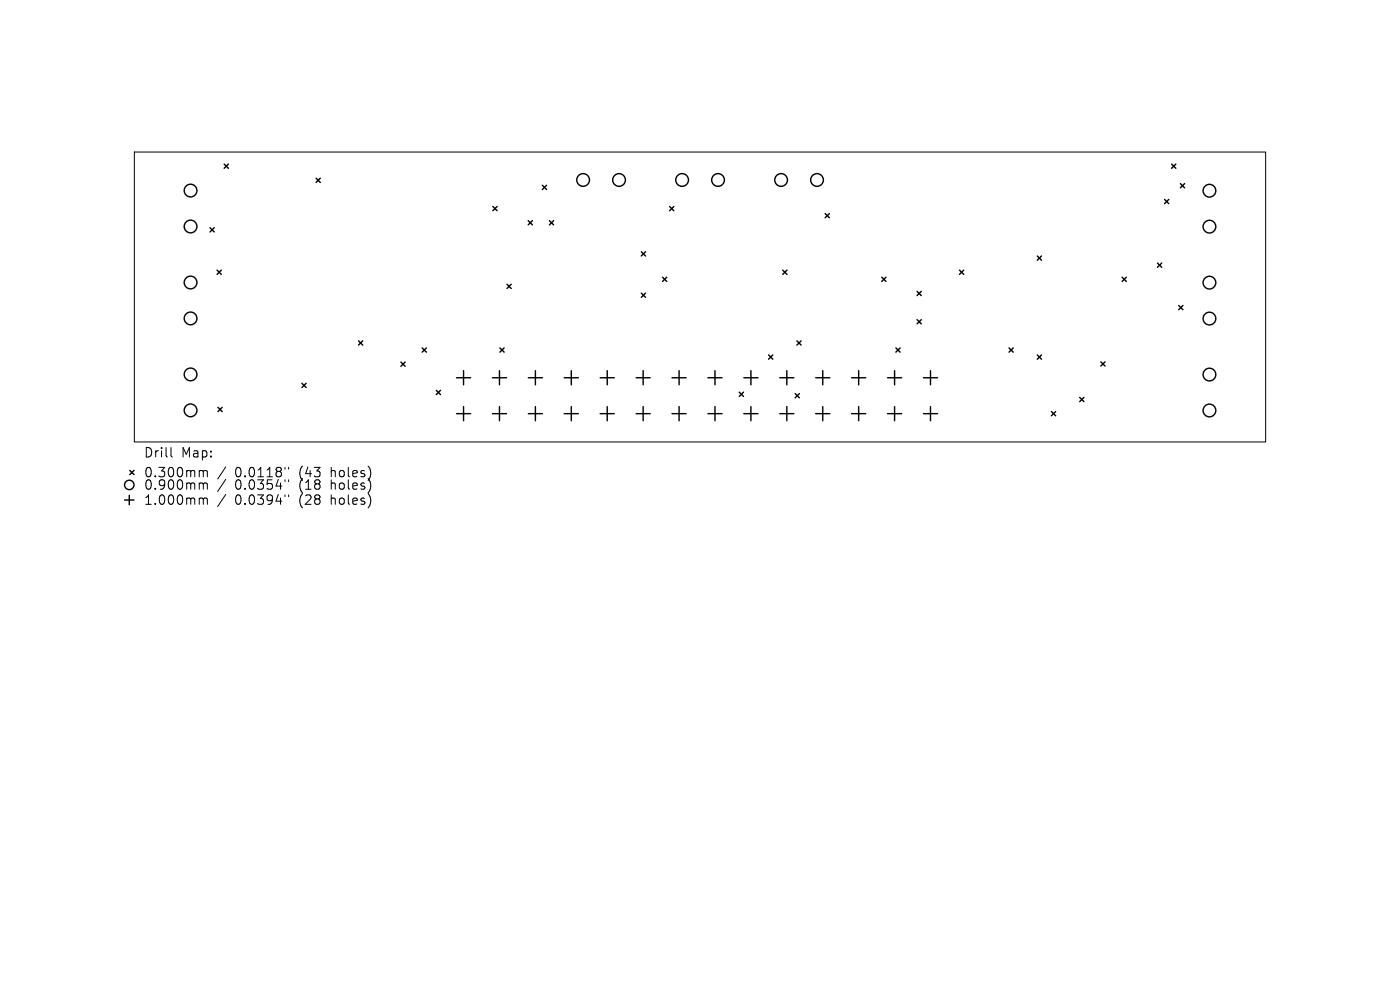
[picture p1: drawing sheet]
<svg xmlns="http://www.w3.org/2000/svg" width="297mm" height="210mm" viewBox="0 0 297 210" stroke-linecap="round" stroke-linejoin="round" font-family="sans-serif">
<defs><g id="words">
<g font-size="2.8">
<text x="30.4" y="97.3">Drill</text>
<text x="30.4" y="101.5">0.300mm</text>
<text x="38.4" y="97.3">Map:</text>
<text x="49.9" y="101.5">0.0118&quot;</text>
<text x="63.6" y="101.5">(43</text>
<text x="70.5" y="101.5">holes)</text>
<text x="30.4" y="104.2">0.900mm</text>
<text x="30.4" y="107.4">1.000mm</text>
<text x="49.9" y="104.2">0.0354&quot;</text>
<text x="49.9" y="107.4">0.0394&quot;</text>
<text x="63.6" y="104.2">(18</text>
<text x="63.6" y="107.4">(28</text>
<text x="70.5" y="104.2">holes)</text>
<text x="70.5" y="107.4">holes)</text>
</g>
</g></defs>
<g fill="none" stroke="#000" stroke-width=".21">
<path d="M28.5 32.3h240v61.5h-240zM36.3 94.9v1.8l.3 .2M42.6 99.8l.4 .1 .1 .2M47.9 99l-1.7 2.6M60.5 99.1v.4M61.2 99.1v.4M42.6 102.4h.2l.3 .3M42.6 105.6h.2l.3 .3M43.1 100.1l.3-.3 .5 .1 .1 1.2M43.1 100.1v1M43.1 102.7v1.1M43.1 105.9v1.1"/>
<path d="M43.1 102.7l.3-.3 .5 .1 .1 1.3M43.1 105.9l.3-.3 .5 .1 .1 1.3M47.9 101.7l-1.7 2.6M47.9 104.9l-1.7 2.6M60.5 101.8v.4M60.5 105v.4M61.2 101.8v.4M61.2 105v.4"/>
</g>
<g fill="none" stroke="#000" stroke-width=".3">
<path d="M47.6 34.8l.9 .9M48.5 34.8l-.9 .9M67.1 37.8l.9 .9M68 37.8l-.9 .9M115.1 39.3l.9 .9M116 39.3l-.9 .9M248.6 34.8l.9 .9M249.5 34.8l-.9 .9M250.4 38.9l.9 .9M251.3 38.9l-.9 .9M44.6 48.3l.9 .9M45.5 48.3l-.9 .9"/>
<path d="M46.1 57.3l.9 .9M47 57.3l-.9 .9M104.6 43.8l.9 .9M105.5 43.8l-.9 .9M112.1 46.8l.9 .9M113 46.8l-.9 .9M116.6 46.8l.9 .9M117.5 46.8l-.9 .9M136.1 53.4l.9 .9M137 53.4l-.9 .9M140.6 58.8l.9 .9M141.5 58.8l-.9 .9"/>
<path d="M142.1 43.8l.9 .9M143 43.8l-.9 .9M166.1 57.3l.9 .9M167 57.3l-.9 .9M175.1 45.3l.9 .9M176 45.3l-.9 .9M187.1 58.8l.9 .9M188 58.8l-.9 .9M203.6 57.3l.9 .9M204.5 57.3l-.9 .9M220.1 54.3l.9 .9M221 54.3l-.9 .9"/>
<path d="M238.1 58.8l.9 .9M239 58.8l-.9 .9M245.6 55.8l.9 .9M246.5 55.8l-.9 .9M247.1 42.3l.9 .9M248 42.3l-.9 .9M76.1 72.3l.9 .9M77 72.3l-.9 .9M85.1 76.8l.9 .9M86 76.8l-.9 .9M89.6 73.8l.9 .9M90.5 73.8l-.9 .9"/>
<path d="M98.3 78.6v3M106 78.6v3M106.1 73.8l.9 .9M107 73.8l-.9 .9M107.6 60.3l.9 .9M108.5 60.3l-.9 .9M113.6 78.6v3M121.2 78.6v3M128.8 78.6v3M136.1 62.2l.9 .9M136.4 78.6v3M137 62.2l-.9 .9"/>
<path d="M144.1 78.6v3M151.7 78.6v3M159.3 78.6v3M163.1 75.3l.9 .9M164 75.3l-.9 .9M166.9 78.6v3M169.1 72.3l.9 .9M170 72.3l-.9 .9M174.5 78.6v3M182.2 78.6v3M189.8 78.6v3M190.1 73.8l.9 .9"/>
<path d="M191 73.8l-.9 .9M194.6 61.8l.9 .9M194.6 67.8l.9 .9M195.5 61.8l-.9 .9M195.5 67.8l-.9 .9M197.4 78.6v3M214.1 73.8l.9 .9M215 73.8l-.9 .9M220.1 75.3l.9 .9M221 75.3l-.9 .9M233.5 76.7l.9 .9M234.4 76.7l-.9 .9"/>
<path d="M250.1 64.8l.9 .9M251 64.8l-.9 .9M27.5 99.8l.9 .9M28.4 99.8l-.9 .9M46.2 86.4l.9 .9M47.1 86.4l-.9 .9M64.1 81.3l.9 .9M65 81.3l-.9 .9M92.6 82.8l.9 .9M93.5 82.8l-.9 .9M96.8 80.1h3M96.8 87.8h3"/>
<path d="M98.3 86.3v3M104.5 80.1h3M104.5 87.8h3M106 86.3v3M112.1 80.1h3M112.1 87.8h3M113.6 86.3v3M119.7 80.1h3M119.7 87.8h3M121.2 86.3v3M127.3 80.1h3M127.3 87.8h3"/>
<path d="M128.8 86.3v3M134.9 80.1h3M134.9 87.8h3M136.4 86.3v3M142.6 80.1h3M142.6 87.8h3M144.1 86.3v3M150.2 80.1h3M150.2 87.8h3M151.7 86.3v3M156.8 83.2l.9 .9M157.7 83.2l-.9 .9"/>
<path d="M157.8 80.1h3M157.8 87.8h3M159.3 86.3v3M165.4 80.1h3M165.4 87.8h3M166.9 86.3v3M168.7 83.5l.9 .9M169.6 83.5l-.9 .9M173 80.1h3M173 87.8h3M174.5 86.3v3M180.7 80.1h3"/>
<path d="M180.7 87.8h3M182.2 86.3v3M188.3 80.1h3M188.3 87.8h3M189.8 86.3v3M195.9 80.1h3M195.9 87.8h3M197.4 86.3v3M223.1 87.3l.9 .9M224 87.3l-.9 .9M229.1 84.3l.9 .9M230 84.3l-.9 .9"/>
<path d="M26.4 106.1h2M27.4 105.1v2"/>
<circle cx="123.7" cy="38.2" r="1.35"/>
<circle cx="131.3" cy="38.2" r="1.35"/>
<circle cx="144.7" cy="38.2" r="1.35"/>
<circle cx="152.3" cy="38.2" r="1.35"/>
<circle cx="165.7" cy="38.2" r="1.35"/>
<circle cx="173.3" cy="38.2" r="1.35"/>
<circle cx="40.4" cy="59.9" r="1.35"/>
<circle cx="40.4" cy="40.4" r="1.35"/>
<circle cx="40.4" cy="48" r="1.35"/>
<circle cx="256.6" cy="40.5" r="1.35"/>
<circle cx="256.6" cy="60" r="1.35"/>
<circle cx="256.6" cy="48.1" r="1.35"/>
<circle cx="40.4" cy="67.5" r="1.35"/>
<circle cx="40.4" cy="79.4" r="1.35"/>
<circle cx="256.6" cy="79.5" r="1.35"/>
<circle cx="256.6" cy="67.6" r="1.35"/>
<circle cx="40.4" cy="87" r="1.35"/>
<circle cx="256.6" cy="87.1" r="1.35"/>
<circle cx="27.4" cy="102.9" r="1"/>
</g>
<use href="#words"/>
</svg>
